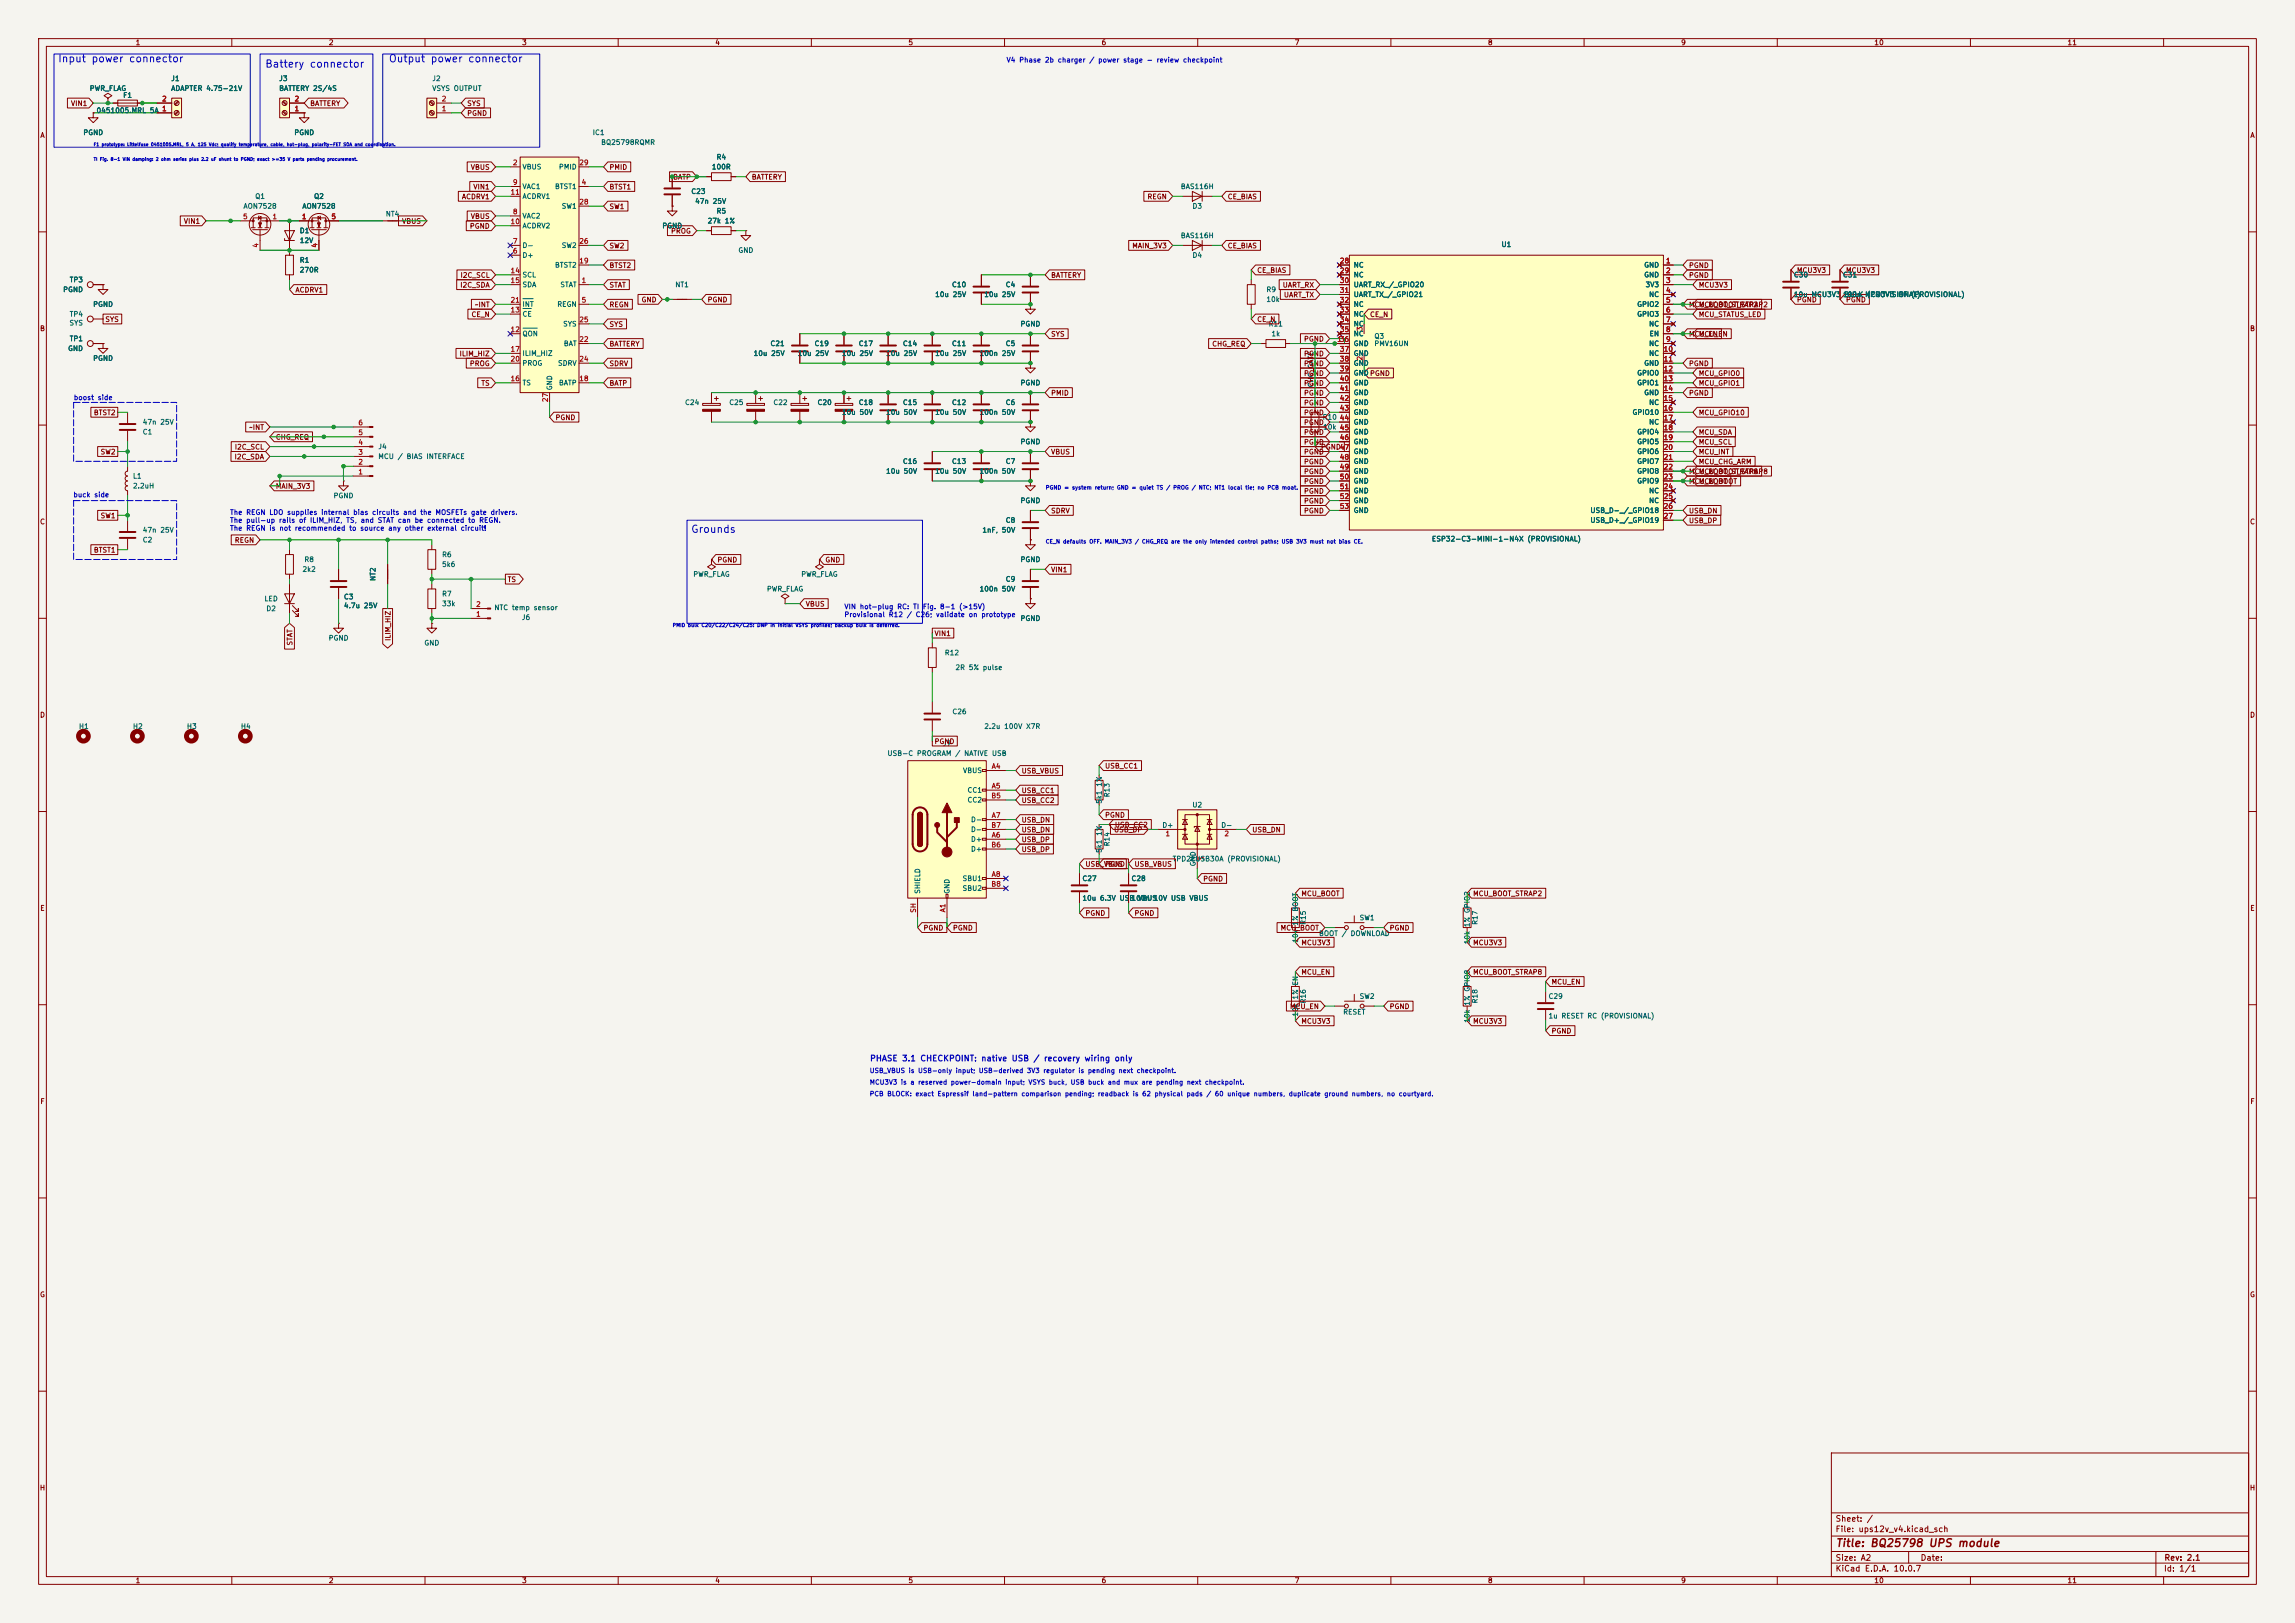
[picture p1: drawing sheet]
<svg xmlns="http://www.w3.org/2000/svg" width="594mm" height="420mm" viewBox="0 0 594 420" stroke-linecap="round" stroke-linejoin="round" font-family="sans-serif">
<defs><g id="words">
<text font-size="2" fill="#840000" x="475" y="400.8">Title: BQ25798 UPS module</text>
<g font-size="1.9" fill="#0000c2">
<text x="14.9" y="16.6">Input power connector</text>
<text x="68.5" y="18">Battery connector</text>
<text x="100.5" y="16.6">Output power connector</text>
<text x="178.7" y="138.4">Grounds</text>
</g>
<text font-size="1.5" fill="#0000c2" x="225" y="275">PHASE 3.1 CHECKPOINT: native USB / recovery wiring only</text>
<g font-size="1.5" fill="#840000">
<text x="475" y="394.1">Sheet: /</text>
<text x="475" y="396.8">File: ups12v_v4.kicad_sch</text>
<text x="475" y="407">KiCad E.D.A. 10.0.7</text>
<text x="475" y="404.2">Size: A2</text>
<text x="497" y="404.2">Date:</text>
<text x="560" y="407">Id: 1/1</text>
<text x="560.1" y="404.2">Rev: 2.1</text>
</g>
<g font-size="1.3" fill="#840000">
<text x="35" y="12">1</text>
<text x="85" y="12">2</text>
<text x="135" y="12">3</text>
<text x="185" y="12">4</text>
<text x="235" y="12">5</text>
<text x="285" y="12">6</text>
<text x="335" y="12">7</text>
<text x="385" y="12">8</text>
<text x="435" y="12">9</text>
<text x="485" y="12">10</text>
<text x="535" y="12">11</text>
<text x="18.2" y="27.7">VIN1</text>
<text x="80.1" y="27.7">BATTERY</text>
<text x="120.8" y="27.7">SYS</text>
<text x="10.3" y="36">A</text>
<text x="120.8" y="30.3">PGND</text>
<text x="582.3" y="36">A</text>
<text x="121.7" y="44.2">VBUS</text>
<text x="157.6" y="44.2">PMID</text>
<text x="174.1" y="46.8">BATP</text>
<text x="194.4" y="46.8">BATTERY</text>
<text x="119.4" y="51.9">ACDRV1</text>
<text x="122.4" y="49.3">VIN1</text>
<text x="157.6" y="49.3">BTST1</text>
<text x="296.9" y="51.9">REGN</text>
<text x="317.6" y="51.9">CE_BIAS</text>
<text x="47.5" y="58.2">VIN1</text>
<text x="103.9" y="58.2">VBUS</text>
<text x="121.5" y="59.5">PGND</text>
<text x="121.7" y="56.9">VBUS</text>
<text x="157.6" y="54.4">SW1</text>
<text x="157.6" y="64.6">SW2</text>
<text x="173.5" y="60.7">PROG</text>
<text x="292.9" y="64.6">MAIN_3V3</text>
<text x="317.6" y="64.6">CE_BIAS</text>
<text x="157.6" y="69.6">BTST2</text>
<text x="325.3" y="70.9">CE_BIAS</text>
<text x="437" y="69.6">PGND</text>
<text x="465" y="70.9">MCU3V3</text>
<text x="477.7" y="70.9">MCU3V3</text>
<text x="76.3" y="76">ACDRV1</text>
<text x="119" y="74.7">I2C_SDA</text>
<text x="119.1" y="72.2">I2C_SCL</text>
<text x="157.6" y="74.7">STAT</text>
<text x="271.9" y="72.2">BATTERY</text>
<text x="331.9" y="74.7">UART_RX</text>
<text x="332.2" y="77.3">UART_TX</text>
<text x="437" y="72.2">PGND</text>
<text x="439.6" y="74.7">MCU3V3</text>
<text x="27.1" y="83.6">SYS</text>
<text x="121.9" y="82.3">CE_N</text>
<text x="122.8" y="79.8">~INT</text>
<text x="157.6" y="79.8">REGN</text>
<text x="165.9" y="78.5">GND</text>
<text x="183" y="78.5">PGND</text>
<text x="325.3" y="83.6">CE_N</text>
<text x="354.5" y="82.3">CE_N</text>
<text x="439.6" y="79.8">MCU_BOOT_STRAP2</text>
<text x="439.6" y="82.3">MCU_STATUS_LED</text>
<text x="465" y="78.5">PGND</text>
<text x="477.7" y="78.5">PGND</text>
<text x="10.2" y="86">B</text>
<text x="157.6" y="90">BATTERY</text>
<text x="157.6" y="84.9">SYS</text>
<text x="271.9" y="87.4">SYS</text>
<text x="313.6" y="90">CHG_REQ</text>
<text x="337.4" y="88.7">PGND</text>
<text x="439.6" y="87.4">MCU_EN</text>
<text x="582.2" y="86">B</text>
<text x="118.8" y="92.5">ILIM_HIZ</text>
<text x="121.5" y="95">PROG</text>
<text x="157.6" y="95">SDRV</text>
<text x="337.4" y="95">PGND</text>
<text x="337.4" y="92.5">PGND</text>
<text x="437" y="95">PGND</text>
<text x="124.4" y="100.1">TS</text>
<text x="157.6" y="100.1">BATP</text>
<text x="337.4" y="100.1">PGND</text>
<text x="337.4" y="97.6">PGND</text>
<text x="439.6" y="97.6">MCU_GPIO0</text>
<text x="439.6" y="100.1">MCU_GPIO1</text>
<text x="24.2" y="107.7">BTST2</text>
<text x="271.9" y="102.7">PMID</text>
<text x="337.4" y="105.2">PGND</text>
<text x="337.4" y="107.7">PGND</text>
<text x="337.4" y="102.7">PGND</text>
<text x="437" y="102.7">PGND</text>
<text x="439.6" y="107.7">MCU_GPIO10</text>
<text x="64.4" y="111.5">~INT</text>
<text x="143.6" y="109">PGND</text>
<text x="337.4" y="110.3">PGND</text>
<text x="337.4" y="112.8">PGND</text>
<text x="439.6" y="112.8">MCU_SDA</text>
<text x="25.9" y="117.9">SW2</text>
<text x="60.6" y="119.2">I2C_SDA</text>
<text x="60.6" y="116.6">I2C_SCL</text>
<text x="71.3" y="114.1">CHG_REQ</text>
<text x="271.9" y="117.9">VBUS</text>
<text x="337.4" y="115.4">PGND</text>
<text x="337.4" y="117.9">PGND</text>
<text x="341.8" y="116.6">PGND47</text>
<text x="439.6" y="115.4">MCU_SCL</text>
<text x="439.6" y="117.9">MCU_INT</text>
<text x="337.4" y="120.4">PGND</text>
<text x="337.4" y="123">PGND</text>
<text x="337.4" y="125.5">PGND</text>
<text x="439.6" y="120.4">MCU_CHG_ARM</text>
<text x="439.6" y="123">MCU_BOOT_STRAP8</text>
<text x="439.6" y="125.5">MCU_BOOT</text>
<text x="71.3" y="126.8">MAIN_3V3</text>
<text x="337.4" y="128.1">PGND</text>
<text x="337.4" y="130.6">PGND</text>
<text x="10.2" y="136">C</text>
<text x="25.9" y="134.4">SW1</text>
<text x="271.9" y="133.1">SDRV</text>
<text x="337.4" y="133.1">PGND</text>
<text x="437" y="135.7">USB_DP</text>
<text x="437" y="133.1">USB_DN</text>
<text x="582.2" y="136">C</text>
<text x="24.2" y="143.3">BTST1</text>
<text x="60.6" y="140.8">REGN</text>
<text x="185.6" y="145.8">PGND</text>
<text x="213.5" y="145.8">GND</text>
<text x="271.9" y="148.4">VIN1</text>
<text x="131.3" y="150.9">TS</text>
<text x="208.4" y="157.3">VBUS</text>
<text x="76" y="167.2" transform="rotate(-90 76 167.2)">STAT</text>
<text x="101.4" y="166" transform="rotate(-90 101.4 166)">ILIM_HIZ</text>
<text x="241.7" y="164.9">VIN1</text>
<text x="10.2" y="186">D</text>
<text x="582.2" y="186">D</text>
<text x="241.7" y="192.8">PGND</text>
<text x="264.3" y="200.4">USB_VBUS</text>
<text x="285.9" y="199.2">USB_CC1</text>
<text x="264.3" y="205.5">USB_CC1</text>
<text x="264.3" y="208.1">USB_CC2</text>
<text x="264.3" y="213.1">USB_DN</text>
<text x="264.3" y="215.7">USB_DN</text>
<text x="285.9" y="211.9">PGND</text>
<text x="288.2" y="215.7">USB_DP</text>
<text x="288.4" y="214.4">USB_CC2</text>
<text x="324" y="215.7">USB_DN</text>
<text x="264.3" y="218.2">USB_DP</text>
<text x="264.3" y="220.8">USB_DP</text>
<text x="280.8" y="224.6">USB_VBUS</text>
<text x="285.9" y="224.6">PGND</text>
<text x="293.5" y="224.6">USB_VBUS</text>
<text x="311.3" y="228.4">PGND</text>
<text x="336.7" y="232.2">MCU_BOOT</text>
<text x="381.1" y="232.2">MCU_BOOT_STRAP2</text>
<text x="10.3" y="236">E</text>
<text x="280.8" y="237.3">PGND</text>
<text x="293.5" y="237.3">PGND</text>
<text x="582.3" y="236">E</text>
<text x="238.9" y="241.1">PGND</text>
<text x="246.5" y="241.1">PGND</text>
<text x="331.3" y="241.1">MCU_BOOT</text>
<text x="336.7" y="244.9">MCU3V3</text>
<text x="359.5" y="241.1">PGND</text>
<text x="381.1" y="244.9">MCU3V3</text>
<text x="336.7" y="252.5">MCU_EN</text>
<text x="381.1" y="252.5">MCU_BOOT_STRAP8</text>
<text x="401.5" y="255.1">MCU_EN</text>
<text x="333.7" y="261.4">MCU_EN</text>
<text x="359.5" y="261.4">PGND</text>
<text x="336.7" y="265.2">MCU3V3</text>
<text x="381.1" y="265.2">MCU3V3</text>
<text x="401.5" y="267.8">PGND</text>
<text x="10.3" y="286">F</text>
<text x="582.3" y="286">F</text>
<text x="10.2" y="336">G</text>
<text x="582.2" y="336">G</text>
<text x="10.2" y="386">H</text>
<text x="582.2" y="386">H</text>
<text x="35" y="410">1</text>
<text x="85" y="410">2</text>
<text x="135" y="410">3</text>
<text x="185" y="410">4</text>
<text x="235" y="410">5</text>
<text x="285" y="410">6</text>
<text x="335" y="410">7</text>
<text x="385" y="410">8</text>
<text x="435" y="410">9</text>
<text x="485" y="410">10</text>
<text x="535" y="410">11</text>
</g>
<g font-size="1.3" fill="#0000c2">
<text x="260.4" y="16.5">V4 Phase 2b charger / power stage - review checkpoint</text>
<text x="19" y="103.8">boost side</text>
<text x="18.9" y="129">buck side</text>
<text x="59.4" y="133.5">The REGN LDO supplies internal bias circuits and the MOSFETs gate drivers.</text>
<text x="59.4" y="135.6">The pull-up rails of ILIM_HIZ, TS, and STAT can be connected to REGN.</text>
<text x="59.4" y="137.6">The REGN is not recommended to source any other external circuit!</text>
<text x="218.4" y="157.9">VIN hot-plug RC: TI Fig. 8-1 (&gt;15V)</text>
<text x="218.4" y="160">Provisional R12 / C26; validate on prototype</text>
</g>
<g font-size="1.3" fill="#006464">
<text x="23.1" y="23.8">PWR_FLAG</text>
<text x="44.2" y="21.3">J1</text>
<text x="44.2" y="23.8">ADAPTER 4.75-21V</text>
<text x="72.1" y="21.3">J3</text>
<text x="72.1" y="23.8">BATTERY 2S/4S</text>
<text x="111.7" y="21.3">J2</text>
<text x="111.7" y="23.8">VSYS OUTPUT</text>
<text x="24.8" y="29.5">0451005.MRL 5A</text>
<text x="31.7" y="25.6">F1</text>
<text x="21.4" y="35.3">PGND</text>
<text x="76" y="35.3">PGND</text>
<text x="153.3" y="35.3">IC1</text>
<text x="155.4" y="37.8">BQ25798RQMR</text>
<text x="185.3" y="41.6">R4</text>
<text x="135.1" y="44.1">VBUS</text>
<text x="144.5" y="44.1">PMID</text>
<text x="184.1" y="44.1">100R</text>
<text x="65.9" y="51.8">Q1</text>
<text x="81.2" y="51.8">Q2</text>
<text x="135.1" y="49.2">VAC1</text>
<text x="135.1" y="51.8">ACDRV1</text>
<text x="143.5" y="49.2">BTST1</text>
<text x="178.8" y="50.5">C23</text>
<text x="179.8" y="53">47n 25V</text>
<text x="305.5" y="49.2">BAS116H</text>
<text x="62.9" y="54.3">AON7528</text>
<text x="78.1" y="54.3">AON7528</text>
<text x="99.7" y="56.3">NT4</text>
<text x="135.1" y="56.8">VAC2</text>
<text x="135.1" y="59.4">ACDRV2</text>
<text x="145.3" y="54.3">SW1</text>
<text x="171.3" y="59.4">PGND</text>
<text x="183" y="58.1">27k 1%</text>
<text x="185.3" y="55.6">R5</text>
<text x="308.5" y="54.3">D3</text>
<text x="77.5" y="60.7">D1</text>
<text x="77.5" y="63.2">12V</text>
<text x="135.1" y="64.5">D-</text>
<text x="145.3" y="64.5">SW2</text>
<text x="191" y="65.7">GND</text>
<text x="305.5" y="61.9">BAS116H</text>
<text x="388.5" y="64.2">U1</text>
<text x="77.5" y="68.3">R1</text>
<text x="77.5" y="70.8">270R</text>
<text x="135.1" y="67">D+</text>
<text x="143.5" y="69.5">BTST2</text>
<text x="308.5" y="67">D4</text>
<text x="350.2" y="69.5">NC</text>
<text x="425.4" y="69.5">GND</text>
<text x="16.2" y="75.9">PGND</text>
<text x="17.9" y="73.4">TP3</text>
<text x="135.1" y="72.1">SCL</text>
<text x="135.1" y="74.6">SDA</text>
<text x="144.9" y="74.6">STAT</text>
<text x="174.6" y="74.6">NT1</text>
<text x="241.9" y="77.2">10u 25V</text>
<text x="246.3" y="74.6">C10</text>
<text x="254.6" y="77.2">10u 25V</text>
<text x="260.2" y="74.6">C4</text>
<text x="327.6" y="75.9">R9</text>
<text x="350.2" y="72.1">NC</text>
<text x="350.2" y="74.6">UART_RX_/_GPIO20</text>
<text x="350.2" y="77.2">UART_TX_/_GPIO21</text>
<text x="425.4" y="72.1">GND</text>
<text x="425.8" y="74.6">3V3</text>
<text x="426.7" y="77.2">NC</text>
<text x="464.2" y="72.1">C30</text>
<text x="464.2" y="77.2">10u MCU3V3</text>
<text x="476.9" y="72.1">C31</text>
<text x="476.9" y="77.2">100n</text>
<text x="477.2" y="77.2">BULK MCU3V3 HF (PROVISIONAL)</text>
<text x="483.1" y="77.2">(PROVISIONAL)</text>
<text x="17.9" y="82.2">TP4</text>
<text x="24" y="79.7">PGND</text>
<text x="135.1" y="82.2">CE</text>
<text x="135.1" y="79.7">INT</text>
<text x="144.1" y="79.7">REGN</text>
<text x="327.6" y="78.4">10k</text>
<text x="350.2" y="79.7">NC</text>
<text x="350.2" y="82.2">NC</text>
<text x="423.6" y="79.7">GPIO2</text>
<text x="423.6" y="82.2">GPIO3</text>
<text x="17.8" y="84.5">SYS</text>
<text x="17.9" y="88.6">TP1</text>
<text x="135.1" y="87.3">QON</text>
<text x="145.6" y="84.8">SYS</text>
<text x="145.8" y="89.9">BAT</text>
<text x="199.3" y="89.9">C21</text>
<text x="210.7" y="89.9">C19</text>
<text x="222.1" y="89.9">C17</text>
<text x="233.6" y="89.9">C14</text>
<text x="246.3" y="89.9">C11</text>
<text x="260.2" y="89.9">C5</text>
<text x="264" y="84.8">PGND</text>
<text x="328.2" y="84.8">R11</text>
<text x="329" y="87.3">1k</text>
<text x="350.2" y="84.8">NC</text>
<text x="350.2" y="87.3">NC</text>
<text x="350.2" y="89.9">GND</text>
<text x="355.6" y="88">Q3</text>
<text x="355.6" y="89.9">PMV16UN</text>
<text x="426.7" y="84.8">NC</text>
<text x="426.7" y="89.9">NC</text>
<text x="426.8" y="87.3">EN</text>
<text x="17.5" y="91.1">GND</text>
<text x="24" y="93.7">PGND</text>
<text x="135.1" y="92.4">ILIM_HIZ</text>
<text x="135.1" y="94.9">PROG</text>
<text x="144.3" y="94.9">SDRV</text>
<text x="194.9" y="92.4">10u 25V</text>
<text x="206.3" y="92.4">10u 25V</text>
<text x="217.8" y="92.4">10u 25V</text>
<text x="229.2" y="92.4">10u 25V</text>
<text x="241.9" y="92.4">10u 25V</text>
<text x="253.4" y="92.4">100n 25V</text>
<text x="350.2" y="92.4">GND</text>
<text x="350.2" y="94.9">GND</text>
<text x="425.4" y="94.9">GND</text>
<text x="426.7" y="92.4">NC</text>
<text x="135.1" y="100">TS</text>
<text x="143.2" y="101.1" transform="rotate(-90 143.2 101.1)">GND</text>
<text x="144.5" y="100">BATP</text>
<text x="264" y="100">PGND</text>
<text x="350.2" y="97.5">GNDPGND</text>
<text x="350.2" y="100">GND</text>
<text x="350.2" y="97.5">GND</text>
<text x="423.6" y="97.5">GPIO0</text>
<text x="423.6" y="100">GPIO1</text>
<text x="177.2" y="105.1">C24</text>
<text x="188.6" y="105.1">C25</text>
<text x="200" y="105.1">C22</text>
<text x="211.5" y="105.1">C20</text>
<text x="217.8" y="107.6">10u 50V</text>
<text x="222.1" y="105.1">C18</text>
<text x="229.2" y="107.6">10u 50V</text>
<text x="233.6" y="105.1">C15</text>
<text x="241.9" y="107.6">10u 50V</text>
<text x="246.3" y="105.1">C12</text>
<text x="253.4" y="107.6">100n 50V</text>
<text x="260.2" y="105.1">C6</text>
<text x="350.2" y="102.6">GND</text>
<text x="350.2" y="105.1">GND</text>
<text x="350.2" y="107.6">GND</text>
<text x="422.4" y="107.6">GPIO10</text>
<text x="425.4" y="102.6">GND</text>
<text x="426.7" y="105.1">NC</text>
<text x="36.8" y="112.7">C1</text>
<text x="36.8" y="110.2">47n 25V</text>
<text x="342.2" y="108.9">R10</text>
<text x="342.3" y="111.5">10k 45</text>
<text x="350.2" y="110.2">GND</text>
<text x="350.2" y="112.7">GND</text>
<text x="423.6" y="112.7">GPIO4</text>
<text x="426.7" y="110.2">NC</text>
<text x="97.8" y="116.5">J4</text>
<text x="97.8" y="119.1">MCU / BIAS INTERFACE</text>
<text x="264" y="115.3">PGND</text>
<text x="350.2" y="115.3">GND</text>
<text x="350.2" y="117.8">GND</text>
<text x="423.6" y="115.3">GPIO5</text>
<text x="423.6" y="117.8">GPIO6</text>
<text x="34.3" y="124.2">L1</text>
<text x="229.2" y="122.9">10u 50V</text>
<text x="233.6" y="120.3">C16</text>
<text x="241.9" y="122.9">10u 50V</text>
<text x="246.3" y="120.3">C13</text>
<text x="253.4" y="122.9">100n 50V</text>
<text x="260.2" y="120.3">C7</text>
<text x="350.2" y="120.3">GND</text>
<text x="350.2" y="122.9">GND</text>
<text x="350.2" y="125.4">GND</text>
<text x="423.6" y="120.3">GPIO7</text>
<text x="423.6" y="122.9">GPIO8</text>
<text x="423.6" y="125.4">GPIO9</text>
<text x="34.3" y="126.7">2.2uH</text>
<text x="86.2" y="129.2">PGND</text>
<text x="264" y="130.5">PGND</text>
<text x="350.2" y="128">GND</text>
<text x="350.2" y="130.5">GND</text>
<text x="426.7" y="128">NC</text>
<text x="426.7" y="130.5">NC</text>
<text x="260.2" y="135.6">C8</text>
<text x="350.2" y="133">GND</text>
<text x="411.5" y="133">USB_D-_/_GPIO18</text>
<text x="411.5" y="135.6">USB_D+_/_GPIO19</text>
<text x="36.8" y="140.7">C2</text>
<text x="36.8" y="138.1">47n 25V</text>
<text x="254.1" y="138.1">1nF, 50V</text>
<text x="370.5" y="140.4">ESP32-C3-MINI-1-N4X (PROVISIONAL)</text>
<text x="78.2" y="148.3">2k2</text>
<text x="78.6" y="145.7">R8</text>
<text x="114.3" y="144.5">R6</text>
<text x="114.3" y="147">5k6</text>
<text x="179.3" y="149.6">PWR_FLAG</text>
<text x="207.2" y="149.6">PWR_FLAG</text>
<text x="264" y="145.7">PGND</text>
<text x="68.3" y="155.9">LED</text>
<text x="88.9" y="155.4">C3</text>
<text x="97.5" y="150.5" transform="rotate(-90 97.5 150.5)">NT2</text>
<text x="114.3" y="154.6">R7</text>
<text x="198.4" y="153.4">PWR_FLAG</text>
<text x="253.4" y="153.4">100n 50V</text>
<text x="260.2" y="150.8">C9</text>
<text x="68.8" y="158.4">D2</text>
<text x="88.9" y="157.7">4.7u 25V</text>
<text x="114.3" y="157.2">33k</text>
<text x="127.8" y="158.2">NTC temp sensor</text>
<text x="134.9" y="160.7">J6</text>
<text x="264" y="161">PGND</text>
<text x="84.9" y="166.1">PGND</text>
<text x="109.7" y="167.3">GND</text>
<text x="244.4" y="169.9">R12</text>
<text x="247.2" y="173.7">2R 5% pulse</text>
<text x="246.4" y="185.1">C26</text>
<text x="20.3" y="188.9">H1</text>
<text x="34.3" y="188.9">H2</text>
<text x="48.2" y="188.9">H3</text>
<text x="62.2" y="188.9">H4</text>
<text x="254.6" y="188.9">2.2u 100V X7R</text>
<text x="229.6" y="195.9">USB-C PROGRAM / NATIVE USB</text>
<text x="243.9" y="193.4">J7</text>
<text x="249.1" y="200.4">VBUS</text>
<text x="250.3" y="205.4">CC1</text>
<text x="250.3" y="208">CC2</text>
<text x="285.4" y="208.1" transform="rotate(-90 285.4 208.1)">5k1 1%</text>
<text x="287.5" y="206.4" transform="rotate(-90 287.5 206.4)">R13</text>
<text x="308.5" y="209.2">U2</text>
<text x="251.2" y="213.1">D-</text>
<text x="251.2" y="215.6">D-</text>
<text x="300.7" y="214.5">D+</text>
<text x="316" y="214.5">D-</text>
<text x="251.2" y="218.1">D+</text>
<text x="251.2" y="220.7">D+</text>
<text x="285.4" y="220.8" transform="rotate(-90 285.4 220.8)">5k1 1%</text>
<text x="287.5" y="219.1" transform="rotate(-90 287.5 219.1)">R14</text>
<text x="303.4" y="223.2">TPD2EUSB30A (PROVISIONAL)</text>
<text x="309.7" y="224.3" transform="rotate(-90 309.7 224.3)">GND</text>
<text x="238.5" y="231.4" transform="rotate(-90 238.5 231.4)">SHIELD</text>
<text x="246.1" y="231.4" transform="rotate(-90 246.1 231.4)">GND</text>
<text x="249" y="228.3">SBU1</text>
<text x="249" y="230.8">SBU2</text>
<text x="280" y="228.3">C27</text>
<text x="280" y="233.4">10u 6.3V USB VBUS</text>
<text x="292.7" y="228.3">C28</text>
<text x="292.7" y="233.4">100n 10V USB VBUS</text>
<text x="336.2" y="239.7" transform="rotate(-90 336.2 239.7)">1% BOOT</text>
<text x="338.3" y="239.5" transform="rotate(-90 338.3 239.5)">R15</text>
<text x="351.8" y="238.5">SW1</text>
<text x="382.7" y="239.5" transform="rotate(-90 382.7 239.5)">R17</text>
<text x="336.2" y="244.1" transform="rotate(-90 336.2 244.1)">10k</text>
<text x="341.3" y="242.5">BOOT / DOWNLOAD</text>
<text x="380.7" y="244.5" transform="rotate(-90 380.7 244.5)">10k 1% GPIO2</text>
<text x="336.2" y="255.2" transform="rotate(-90 336.2 255.2)">EN</text>
<text x="336.2" y="263.2" transform="rotate(-90 336.2 263.2)">10k</text>
<text x="336.2" y="258.8" transform="rotate(-90 336.2 258.8)">1%</text>
<text x="338.3" y="259.8" transform="rotate(-90 338.3 259.8)">R16</text>
<text x="347.5" y="262.8">RESET</text>
<text x="351.8" y="258.8">SW2</text>
<text x="382.7" y="259.8" transform="rotate(-90 382.7 259.8)">R18</text>
<text x="400.7" y="258.8">C29</text>
<text x="400.7" y="263.9">1u RESET RC (PROVISIONAL)</text>
<text x="380.7" y="264.8" transform="rotate(-90 380.7 264.8)">10k 1% GPIO8</text>
</g>
<g font-size="1.3" fill="#a90000">
<text x="41.8" y="29.1">1</text>
<text x="41.8" y="26.5">2</text>
<text x="76.1" y="29.1">1</text>
<text x="76.1" y="26.5">2</text>
<text x="114.2" y="29.1">1</text>
<text x="114.2" y="26.5">2</text>
<text x="132.6" y="43">2</text>
<text x="149.8" y="43">29</text>
<text x="132" y="50.7">11</text>
<text x="132.6" y="48.1">9</text>
<text x="149.8" y="53.2">28</text>
<text x="150.4" y="48.1">4</text>
<text x="62.8" y="57">5</text>
<text x="70.4" y="57">1</text>
<text x="78" y="57">1</text>
<text x="85.6" y="57">5</text>
<text x="132" y="58.3">10</text>
<text x="132.6" y="55.7">8</text>
<text x="67.2" y="64.2" transform="rotate(-90 67.2 64.2)">4</text>
<text x="82.4" y="64.2" transform="rotate(-90 82.4 64.2)">4</text>
<text x="132.6" y="65.9">6</text>
<text x="132.6" y="63.4">7</text>
<text x="149.8" y="63.4">26</text>
<text x="132" y="71">14</text>
<text x="149.8" y="68.4">19</text>
<text x="346.6" y="68.4">28</text>
<text x="346.6" y="71">29</text>
<text x="431.1" y="68.4">1</text>
<text x="431.1" y="71">2</text>
<text x="132" y="73.5">15</text>
<text x="150.4" y="73.5">1</text>
<text x="346.6" y="73.5">30</text>
<text x="346.6" y="76.1">31</text>
<text x="431.1" y="73.5">3</text>
<text x="431.1" y="76.1">4</text>
<text x="132" y="81.1">13</text>
<text x="132" y="78.6">21</text>
<text x="149.8" y="83.7">25</text>
<text x="150.4" y="78.6">5</text>
<text x="346.6" y="78.6">32</text>
<text x="346.6" y="81.1">33</text>
<text x="346.6" y="83.7">34</text>
<text x="431.1" y="78.6">5</text>
<text x="431.1" y="81.1">6</text>
<text x="431.1" y="83.7">7</text>
<text x="132" y="86.2">12</text>
<text x="149.8" y="88.8">22</text>
<text x="346" y="88.8">1</text>
<text x="346.6" y="86.2">35</text>
<text x="346.6" y="88.8">36</text>
<text x="352.9" y="85.8" transform="rotate(-90 352.9 85.8)">3</text>
<text x="431.1" y="86.2">8</text>
<text x="431.1" y="88.8">9</text>
<text x="132" y="91.3">17</text>
<text x="132" y="93.8">20</text>
<text x="149.8" y="93.8">24</text>
<text x="346.6" y="91.3">37</text>
<text x="346.6" y="93.8">38</text>
<text x="352.9" y="93.4" transform="rotate(-90 352.9 93.4)">2</text>
<text x="430.5" y="91.3">10</text>
<text x="430.5" y="93.8">11</text>
<text x="132" y="98.9">16</text>
<text x="149.8" y="98.9">18</text>
<text x="346.6" y="96.4">39</text>
<text x="346.6" y="98.9">40</text>
<text x="346.6" y="101.5">41</text>
<text x="430.5" y="96.4">12</text>
<text x="430.5" y="98.9">13</text>
<text x="430.5" y="101.5">14</text>
<text x="142.1" y="104.2" transform="rotate(-90 142.1 104.2)">27</text>
<text x="346.6" y="104">42</text>
<text x="346.6" y="106.5">43</text>
<text x="430.5" y="104">15</text>
<text x="430.5" y="106.5">16</text>
<text x="92.6" y="112.9">5</text>
<text x="92.6" y="110.4">6</text>
<text x="346.6" y="109.1">44</text>
<text x="346.6" y="111.6">45</text>
<text x="430.5" y="109.1">17</text>
<text x="430.5" y="111.6">18</text>
<text x="92.6" y="118">3</text>
<text x="92.6" y="115.4">4</text>
<text x="346.6" y="114.2">46</text>
<text x="346.6" y="119.2">48</text>
<text x="346.6" y="116.7">47</text>
<text x="430.5" y="114.2">19</text>
<text x="430.5" y="116.7">20</text>
<text x="430.5" y="119.2">21</text>
<text x="92.6" y="123.1">1</text>
<text x="92.6" y="120.5">2</text>
<text x="346.6" y="121.8">49</text>
<text x="346.6" y="124.3">50</text>
<text x="430.5" y="121.8">22</text>
<text x="430.5" y="124.3">23</text>
<text x="346.6" y="126.9">51</text>
<text x="346.6" y="129.4">52</text>
<text x="346.6" y="131.9">53</text>
<text x="430.5" y="126.9">24</text>
<text x="430.5" y="129.4">25</text>
<text x="430.5" y="131.9">26</text>
<text x="430.5" y="134.5">27</text>
<text x="123.1" y="159.9">1</text>
<text x="123.1" y="157.3">2</text>
<text x="256.5" y="199.3">A4</text>
<text x="256.4" y="206.9">B5</text>
<text x="256.5" y="204.3">A5</text>
<text x="256.4" y="214.5">B7</text>
<text x="256.5" y="212">A7</text>
<text x="256.4" y="219.6">B6</text>
<text x="256.5" y="217">A6</text>
<text x="301.5" y="216.7">1</text>
<text x="316.8" y="216.7">2</text>
<text x="256.5" y="227.2">A8</text>
<text x="311.9" y="223" transform="rotate(-90 311.9 223)">3</text>
<text x="256.4" y="229.7">B8</text>
<text x="237.4" y="236.3" transform="rotate(-90 237.4 236.3)">SH</text>
<text x="245" y="236.2" transform="rotate(-90 245 236.2)">A1</text>
</g>
<text font-size="1.3" fill="#0f0f0f" x="340.2" y="100.4" transform="rotate(-90 340.2 100.4)">CHG_GATE</text>
<g font-size="1.2" fill="#0000c2">
<text x="225" y="278">USB_VBUS is USB-only input; USB-derived 3V3 regulator is pending next checkpoint.</text>
<text x="225" y="281">MCU3V3 is a reserved power-domain input; VSYS buck, USB buck and mux are pending next checkpoint.</text>
<text x="225" y="284">PCB BLOCK: exact Espressif land-pattern comparison pending; readback is 62 physical pads / 60 unique numbers, duplicate ground numbers, no courtyard.</text>
</g>
<g font-size="1" fill="#0000c2">
<text x="270.5" y="126.9">PGND = system return; GND = quiet TS / PROG / NTC; NT1 local tie; no PCB moat.</text>
<text x="270.5" y="140.9">CE_N defaults OFF. MAIN_3V3 / CHG_REQ are the only intended control paths; USB 3V3 must not bias CE.</text>
</g>
<text font-size=".9" fill="#0000c2" x="174" y="162.5">PMID bulk C20/C22/C24/C25: DNP in initial VSYS profiles; backup bulk is deferred.</text>
<g font-size=".8" fill="#0000c2">
<text x="24.2" y="41.8">TI Fig. 8-1 VIN damping: 2 ohm series plus 2.2 uF shunt to PGND; exact &gt;=35 V parts pending procurement.</text>
<text x="24.2" y="38">F1 prototype: Littelfuse 0451005.MRL, 5 A, 125 Vdc; qualify temperature, cable, hot-plug, polarity-FET SOA and coordination.</text>
</g>
</g></defs>
<path d="M0 0h594v420h-594z" fill="#f5f4ef" stroke="#f5f4ef" stroke-width=".26"/>
<g fill="none" stroke="#840000" stroke-width=".26">
<path d="M10 10h574v400h-574zM12 12h570v396h-570zM60 10v2M110 10v2M160 10v2M210 10v2M260 10v2M310 10v2M360 10v2M410 10v2M460 10v2M510 10v2"/>
<path d="M560 10v2M27.9 25.4l1.1-.6-1.1-.7-1 .7 1 .6v1.3M27.9 26.7h.1M29.2 26.7h7.6M30.5 25.9h5.1v1.5h-5.1zM73.7 59.7h2.5l-1.3 2.5zM74.9 57.2v8.8M174 45.7v2.8M174 50.5v2.8M182.9 45.7h1.2M184.1 44.7h5.1v2h-5.1zM189.2 45.7h1.3"/>
<path d="M193 59.7v1.3h1.3l-1.3 1.2-1.2-1.2h1.2M193 59.7h.1M10 60h2M73.7 61.7v.5h2.5M73.9 66h2v5.1h-2zM74.9 71.1v1.3M174 77.5h5.1M582 60h2M26.7 88.9v1.3h1.2l-1.2 1.2-1.3-1.2h1.3M26.7 88.9h.1M10 110h2M582 110h2"/>
<path d="M73.9 143.5h2v5.1h-2zM74.9 142.2v1.3M74.9 148.6v1.3M87.6 147.3v2.8M87.6 152.1v2.8M100.3 146.1v5M110.7 142.2h2.1v5.1h-2.1zM111.8 141v1.2M111.8 147.3v1.3M121.9 157.5h4.2M184.1 144.8v1.3l-1 .6 1 .6 1.1-.6-1.1-.6M184.1 144.8h.1"/>
<path d="M203.2 154.9l1-.6-1-.6-1 .6 1 .6v1.3M203.2 156.2h.1M212.1 144.8v1.3l-1 .6 1 .6 1-.6-1-.6M212.1 144.8h.1M266.7 154.9v1.3h-1.3l1.3 1.3 1.3-1.3h-1.3M266.7 154.9h.1M10 160h2M111.8 161.3v1.3h1.2l-1.2 1.2-1.3-1.2h1.3M111.8 161.3h.1M121.9 160h4.2M582 160h2M241.3 181.6v2.8"/>
<path d="M241.3 186.4v2.8M10 210h2M582 210h2M10 260h2M582 260h2M10 310h2M582 310h2M10 360h2M474 376h108v32h-108zM582 360h2M474 397.5h108M474 391.5h108"/>
<path d="M60 408v2M110 408v2M160 408v2M210 408v2M260 408v2M310 408v2M360 408v2M410 408v2M460 408v2M474 404.5h108M474 401.5h108M494 401.5v3"/>
<path d="M510 408v2M558 401.5v6.5M560 408v2"/>
</g>
<path d="M172 48.8h4M172 50.3h4M85.6 150.4h4.1M85.6 151.9h4.1M239.3 184.7h4M239.3 186.2h4" fill="none" stroke="#840000" stroke-width=".51"/>
<g fill="#840000" stroke="#840000" stroke-width=".26">
<path d="M126.1 159.9h.9v.2h-.9z"/>
<path d="M126.1 157.4h.9v.2h-.9z"/>
</g>
<path d="M72.4 25.4h2.5v5.1h-2.5z" fill="#ffffc2"/>
<g fill="none" stroke="#840000" stroke-width=".26">
<path d="M72.4 25.4h2.5v5.1h-2.5zM73.2 28.9l.8 .8M73.2 26.3l.8 .9M73.3 28.7l.9 .8M73.3 26.2l.9 .8M74.9 29.2h3.8M74.9 26.7h3.8M78.7 29.2v1.3h1.3l-1.3 1.3-1.2-1.3h1.2M78.7 29.2h.1M62.2 57.2h3.3M65 58.9h1M65.4 59.4h3.8"/>
<path d="M65.5 58.9v-2.5h3.6v2.5M66.8 58.9h1M66.9 56.4l.7-.4v.8zM67.1 55.9l-.3 1M67.3 59.4v5.4M68.6 58.9h1M72.4 57.2h-5.1v1.7M306.1 50.8h7.6M308.6 49.5l2.5 1.3-2.5 1.3zM311.1 49.5v2.6M254 71.1v2.8M254 75.9v2.8"/>
<path d="M266.7 78.7v1.3h-1.3l1.3 1.3 1.3-1.3h-1.3M266.7 78.7h.1M266.7 71.1v2.8M266.7 75.9v2.8M207 86.4v2.8M207 91.2v2.8M91.4 118.1h4.3M91.4 115.6h4.3M91.4 113h4.3M91.4 110.5h4.3M181.9 104.4h4.5v.5h-4.5zM184.1 101.6v2.8"/>
<path d="M184.1 106.4v2.8M184.9 103.1h1M185.4 102.6v1M193.3 104.4h4.6v.5h-4.6zM195.6 101.6v2.8M195.6 106.4v2.8M196.3 103.1h1.1M196.8 102.6v1M204.7 104.4h4.6v.5h-4.6zM207 101.6v2.8M207 106.4v2.8M207.8 103.1h1"/>
<path d="M208.3 102.6v1M216.2 104.4h4.5v.5h-4.5zM218.4 101.6v2.8M218.4 106.4v2.8M219.2 103.1h1M219.7 102.6v1M266.7 109.2v1.3h-1.3l1.3 1.3 1.3-1.3h-1.3M266.7 109.2h.1M33 120.7v1.2l-.4 .2-.2 .5 .2 .4 .4 .2-.4 .2-.2 .4 .2 .5 .4 .2-.4 .1-.2 .5 .2 .4 .4 .2-.4 .2-.2 .5 .2 .4 .4 .2v1.3M88.9 124.5v1.2h1.3l-1.3 1.3-1.3-1.3h1.3M88.9 124.5h.1M91.4 123.2h4.3"/>
<path d="M91.4 120.7h4.3M110.7 152.4h2.1v5.1h-2.1zM111.8 151.1v1.3M111.8 157.5v1.3M240.3 167.6h2v5.1h-2zM241.3 166.4v1.2M241.3 172.7v1.3"/>
<circle cx="73.7" cy="29.2" r=".63"/>
<circle cx="73.7" cy="26.7" r=".63"/>
<circle cx="67.3" cy="58" r="2.79"/>
</g>
<g fill="#840000" stroke="#840000" stroke-width=".26">
<path d="M66.9 57.7h.8l-.4 1z"/>
<path d="M95.7 123.1h.8v.2h-.8z"/>
<path d="M95.7 120.5h.8v.3h-.8z"/>
<path d="M95.7 118h.8v.2h-.8z"/>
<path d="M95.7 115.4h.8v.3h-.8z"/>
<path d="M95.7 112.9h.8v.3h-.8z"/>
<path d="M95.7 110.4h.8v.2h-.8z"/>
<path d="M216.2 105.9h4.5v.5h-4.5z"/>
<path d="M181.9 105.9h4.5v.5h-4.5z"/>
<path d="M193.3 105.9h4.6v.5h-4.6z"/>
<path d="M204.7 105.9h4.6v.5h-4.6z"/>
<circle cx="65.5" cy="57.1" r=".25"/>
<circle cx="69.1" cy="57.1" r=".25"/>
</g>
<g fill="none" stroke="#840000" stroke-width="1.3">
<circle cx="21.6" cy="190.5" r="1.27"/>
<circle cx="35.6" cy="190.5" r="1.27"/>
<circle cx="49.5" cy="190.5" r="1.27"/>
<circle cx="63.5" cy="190.5" r="1.27"/>
</g>
<path d="M252 74.2h4M252 75.7h4M264.7 74.2h4M264.7 75.7h4M205 89.4h4M205 90.9h4" fill="none" stroke="#840000" stroke-width=".51"/>
<path d="M134.6 40.6h15.3v61h-15.3z" fill="#ffffc2"/>
<g fill="none" stroke="#840000" stroke-width=".26">
<path d="M24.1 29.2v1.3h-1.2l1.2 1.3 1.3-1.3h-1.3M24.1 29.2h.1M77.5 57.2h5v1.7M80.3 58.9h1M80.6 59.4h3.9M80.8 58.9v-2.5h3.5v2.5M82 58.9h1.1M82.3 56l.6 .4-.6 .4zM82.5 59.4v5.4M82.8 55.9l.3 1M83.8 58.9h1M84.3 57.2h3.3"/>
<path d="M99.1 57.2h5M132.1 43.2h2.5M132.1 48.3h2.5M132.1 55.9h2.5M132.1 58.4h2.5M132.1 50.8h2.5M134.6 40.6h15.3v61h-15.3zM149.9 43.2h2.5M149.9 48.3h2.5M149.9 53.3h2.5M24.1 73.7h2.6M26.7 73.7v1.2h-1.3l1.3 1.3 1.2-1.3h-1.2"/>
<path d="M26.7 73.7h.1M132.1 73.7h2.5M132.1 78.7h2.5M132.1 66h2.5M132.1 63.5h2.5M132.1 71.1h2.5M149.9 73.7h2.5M149.9 78.7h2.5M149.9 63.5h2.5M149.9 68.6h2.5M306.1 63.5h7.6M308.6 62.2l2.5 1.3-2.5 1.3z"/>
<path d="M311.1 62.2v2.6M322.8 73.7h2.1v5h-2.1zM323.8 72.4v1.3M323.8 78.7v1.3M24.1 88.9h2.6M24.1 82.6h2.6M132.1 86.4h2.5M132.1 81.3h2.5M132.1 99.1h2.5M132.1 91.4h2.5M132.1 94h2.5M149.9 99.1h2.5"/>
<path d="M149.9 94h2.5M149.9 88.9h2.5M149.9 83.8h2.5M218.4 86.4v2.8M218.4 91.2v2.8M326.4 88.9h1.3M327.7 87.9h5v2h-5zM332.7 88.9h1.3M33 106.7v2.8M33 111.5v2.8M142.2 101.6v2.5M33 134.6v2.8"/>
<path d="M33 139.4v2.8M73.7 153.7h2.5l-1.3 2.5zM73.7 156.2h2.5M74.9 151.1v7.7M75.7 158l1.5 1.5v-.7v.7h-.7M75.7 156.7l1.5 1.5v-.7v.7h-.7M87.6 161.3v1.3h1.3l-1.3 1.2-1.2-1.2h1.2M87.6 161.3h.1"/>
<circle cx="82.5" cy="58" r="2.79"/>
<circle cx="23.4" cy="73.7" r=".76"/>
<circle cx="23.4" cy="88.9" r=".76"/>
<circle cx="23.4" cy="82.5" r=".76"/>
</g>
<path d="M135.4 79.8h2.1M135.4 77.3h2.6M135.4 84.9h3.7" fill="none" stroke="#006464" stroke-width=".26"/>
<path d="M216.4 89.4h4.1M216.4 90.9h4.1M31 111.3h4.1M31 109.7h4.1M31 139.2h4.1M31 137.7h4.1" fill="none" stroke="#840000" stroke-width=".51"/>
<g fill="#840000" stroke="#840000" stroke-width=".26">
<path d="M82.2 57.7h.7l-.4 1z"/>
<circle cx="84.3" cy="57.1" r=".25"/>
<circle cx="80.8" cy="57.1" r=".25"/>
</g>
<path d="M44.4 25.4h2.6v5.1h-2.6z" fill="#ffffc2"/>
<g fill="none" stroke="#840000" stroke-width=".26">
<path d="M40.6 29.2h3.8M40.6 26.7h3.8M44.4 25.4h2.6v5.1h-2.6zM46.1 28.7l-.9 .8M46.1 26.2l-.9 .8M46.2 28.9l-.8 .8M46.2 26.3l-.8 .9"/>
<circle cx="45.7" cy="29.2" r=".63"/>
<circle cx="45.7" cy="26.7" r=".63"/>
</g>
<path d="M110.5 25.4h2.5v5.1h-2.5z" fill="#ffffc2"/>
<g fill="none" stroke="#840000" stroke-width=".26">
<path d="M110.5 25.4h2.5v5.1h-2.5zM111.3 28.9l.8 .8M111.3 26.3l.8 .9M111.4 28.7l.9 .8M111.4 26.2l.9 .8M113 29.2h3.8M113 26.7h3.8M174 53.3v1.3h1.3l-1.3 1.3-1.3-1.3h1.3M174 53.3h.1M182.9 59.7h1.2M184.1 58.7h5.1v2h-5.1zM189.2 59.7h1.3"/>
<path d="M229.9 86.4v2.8M229.9 91.2v2.8M241.3 86.4v2.8M241.3 91.2v2.8M254 86.4v2.8M254 91.2v2.8M266.7 94v1.3h-1.3l1.3 1.2 1.3-1.2h-1.3M266.7 94h.1M266.7 86.4v2.8M266.7 91.2v2.8M229.9 101.6v2.8M229.9 106.4v2.8"/>
<path d="M241.3 101.6v2.8M241.3 106.4v2.8M241.3 116.8v2.8M254 101.6v2.8M254 106.4v2.8M254 116.8v2.8M266.7 101.6v2.8M266.7 106.4v2.8M266.7 116.8v2.8M339.3 106.7h2.1v5.1h-2.1zM340.4 105.4v1.3M340.4 111.8v1.2"/>
<path d="M241.3 121.7v2.8M254 121.7v2.8M266.7 124.5v1.2h-1.3l1.3 1.3 1.3-1.3h-1.3M266.7 124.5h.1M266.7 139.7v1.3h-1.3l1.3 1.2 1.3-1.2h-1.3M266.7 139.7h.1M266.7 121.7v2.8M266.7 132.1v2.8M266.7 136.9v2.8M266.7 147.3v2.8M266.7 152.1v2.8M279.4 226.1v2.8"/>
<path d="M279.4 230.9v2.8"/>
<circle cx="111.8" cy="29.2" r=".63"/>
<circle cx="111.8" cy="26.7" r=".63"/>
</g>
<g fill="none" stroke="#840000" stroke-width=".51">
<path d="M227.8 89.4h4.1M227.8 90.9h4.1M239.3 89.4h4M239.3 90.9h4M252 89.4h4M252 90.9h4M264.7 89.4h4M264.7 90.9h4M227.8 104.6h4.1M227.8 106.2h4.1M239.3 104.6h4M239.3 106.2h4"/>
<path d="M239.3 119.9h4M252 104.6h4M252 106.2h4M252 119.9h4M264.7 104.6h4M264.7 106.2h4M264.7 119.9h4M239.3 121.4h4M252 121.4h4M264.7 121.4h4M264.7 135.1h4M264.7 136.7h4"/>
<path d="M264.7 150.4h4M264.7 151.9h4M277.4 229.1h4M277.4 230.6h4"/>
</g>
<path d="M234.9 196.9h20.4v35.5h-20.4z" fill="#ffffc2"/>
<g fill="none" stroke="#840000" stroke-width=".26">
<path d="M345.4 88.9h5.4M350.8 87v3.8M351.3 87.1h2.5v3.6h-2.5M351.3 88.9h1.8v5.1M351.3 86.6v1M351.3 88.4v1M351.3 90.2v1M353.1 83.8v3.3M353.4 88.5h.8M353.8 88.5l.4 .7h-.8zM234.9 196.9h20.4v35.5h-20.4zM254.3 199.1h1v.5h-1z"/>
<path d="M255.3 199.4h5M237.5 210.8l.2-.4 .4-.2 .5 .2 .2 .4M237.5 218.4l.2 .5 .4 .2 .5-.2 .2-.5M254.3 204.2h1v.5h-1zM254.3 206.8h1v.5h-1zM254.3 211.8h1v.5h-1zM254.3 214.4h1v.5h-1zM254.3 216.9h1v.5h-1zM254.3 219.5h1v.5h-1zM255.3 204.5h5M255.3 217.2h5M255.3 212.1h5"/>
<path d="M255.3 207h5M255.3 219.7h5M255.3 214.6h5M283.5 201.9h2v5.1h-2zM284.5 200.7v1.2M284.5 207v1.3M237.5 232.4v5.1M244.9 231.4h.5v1h-.5zM245.1 232.4v5.1M254.3 227.1h1v.5h-1zM254.3 229.6h1v.5h-1zM255.3 227.3h5"/>
<path d="M255.3 229.9h5"/>
<circle cx="352.2" cy="88.9" r="2.79"/>
</g>
<path d="M236.8 209.5a1.9 1.9 0 0 1 2-.4 1.9 1.9 0 0 1 1.2 1.7v7.6a1.91 1.91 0 0 1-1.9 1.9 1.91 1.91 0 0 1-1.9-1.9v-7.7zM242.6 214.1v1.3l2.5 2.5M245.1 210.3v10.2M247.6 212.9v1.2l-2.5 2.6" fill="none" stroke="#840000" stroke-width=".51"/>
<g fill="#840000" stroke="#840000" stroke-width=".26">
<path d="M237.5 210.8h1.3v7.6h-1.3z"/>
<path d="M237.7 210.4l.6-.2 .5 .6h-1.3z"/>
<path d="M237.5 218.4h1.3l-.2 .5-.5 .2-.4-.2z"/>
<path d="M245.1 207.8l1.3 2.5h-2.6z"/>
<path d="M247 211.6h1.3v1.3h-1.3z"/>
<path d="M351.5 88.9l1.1-.4v.8z"/>
<circle cx="242.6" cy="213.5" r=".63"/>
<circle cx="245.1" cy="220.5" r="1.27"/>
<circle cx="353.1" cy="87.1" r=".25"/>
<circle cx="353.1" cy="90.7" r=".25"/>
</g>
<path d="M304.8 209.6h10.2v10.1h-10.2z" fill="#ffffc2"/>
<g fill="none" stroke="#840000" stroke-width=".26">
<path d="M463.5 69.9v2.7M463.5 74.7v2.8M476.2 69.9v2.7M476.2 74.7v2.8M283.5 214.6h2v5.1h-2zM284.5 213.4v1.2M284.5 219.7v1.3M299.7 214.6h7M304.8 209.6h10.2v10.1h-10.2zM306.1 212.1h1.2M306.1 215.9h1.2M306.7 210.8h6.4v7.6h-6.4z"/>
<path d="M306.7 212.1l.6 1.3h-1.2zM306.7 215.9l.6 1.3h-1.2zM309.9 213.9l.6 1.2h-1.3zM309.9 210.8v14M310.6 213.9h-1.5v.2M312.4 212.1h1.3M312.4 215.9h1.3M313.1 212.1l.6 1.3h-1.3zM313.1 215.9l.6 1.3h-1.3zM313.1 214.6h6.9M292.1 226.1v2.8M292.1 230.9v2.8"/>
</g>
<g fill="#840000" stroke="#840000" stroke-width=".26">
<circle cx="306.7" cy="214.6" r=".28"/>
<circle cx="309.9" cy="210.8" r=".28"/>
<circle cx="309.9" cy="218.4" r=".28"/>
<circle cx="313.1" cy="214.6" r=".28"/>
</g>
<path d="M461.5 72.9h4.1M461.5 74.4h4.1M474.2 72.9h4.1M474.2 74.4h4.1M290.1 229.1h4M290.1 230.6h4" fill="none" stroke="#840000" stroke-width=".51"/>
<path d="M349.2 66h81.3v71.2h-81.3z" fill="#ffffc2"/>
<g fill="none" stroke="#840000" stroke-width=".26">
<path d="M17.5 25.4h5.5l1.1 1.3-1.1 1.2h-5.5zM24.1 29.2h.1M27.9 26.7h.1M29.2 26.7h1.3M35.6 26.7h1.2M40.6 26.7h3.8M40.6 29.2h3.8M74.9 26.7h3.8M74.9 29.2h3.8M78.7 29.2h.1M79.9 25.4h9.1l1.1 1.3-1.1 1.2h-9.1l-1.2-1.2zM120.5 27.9h6.5v2.6h-6.5l-1.1-1.3z"/>
<path d="M120.5 25.4h4.8v2.5h-4.8l-1.1-1.2zM46.7 55.9h5.5l1.1 1.3-1.1 1.2h-5.5zM74.9 57.2v2.5M77.5 57.2h2.5M85.1 57.2h2.5M103.1 55.9h6.3l1.1 1.3-1.1 1.2h-6.3zM118.6 49.5h8.6l1.1 1.3-1.1 1.3h-8.6zM120.7 57.1h6.5l1.1 1.3-1.1 1.3h-6.5zM120.9 41.9h6.3l1.1 1.3-1.1 1.3h-6.3zM120.9 54.6h6.3l1.1 1.3-1.1 1.3h-6.3zM121.6 47h5.6l1.1 1.3-1.1 1.2h-5.6zM157.3 47h7v2.5h-7l-1.1-1.2z"/>
<path d="M157.3 52.1h5.2v2.5h-5.2l-1.1-1.3zM157.3 41.9h6v2.6h-6l-1.1-1.3zM172.8 58.4h6.4l1.1 1.3-1.1 1.3h-6.4zM173.3 44.4h5.9l1.1 1.3-1.1 1.3h-5.9zM174 53.3h.1M174 45.7v2.8M174 50.5v2.8M182.9 59.7h1.2M182.9 45.7h1.2M189.2 59.7h1.3M189.2 45.7h1.3M194.2 44.4h9.1v2.6h-9.1l-1.2-1.3z"/>
<path d="M296.1 49.5h6.3l1.1 1.3-1.1 1.3h-6.3zM317.3 49.5h8.9v2.6h-8.9l-1.1-1.3zM24.1 73.7h2.6M26.7 73.7h.1M74.9 62.2v3.8M74.9 71.1v1.3M76 73.7h8.6v2.5h-8.6l-1.1-1.3zM82.5 62.2v2.6M118.2 72.4h9l1.1 1.3-1.1 1.2h-9zM118.3 69.8h8.9l1.1 1.3-1.1 1.3h-8.9zM122 77.5h5.2l1.1 1.2-1.1 1.3h-5.2zM157.3 77.5h6.4v2.5h-6.4l-1.1-1.3z"/>
<path d="M157.3 72.4h5.6v2.5h-5.6l-1.1-1.2zM157.3 67.3h7v2.6h-7l-1.1-1.3zM157.3 62.2h5.2v2.6h-5.2l-1.1-1.3zM165.1 76.2h5.2l1.1 1.3-1.1 1.2h-5.2zM182.7 76.2h6.5v2.5h-6.5l-1.1-1.2zM254 71.1v2.8M254 75.9v2.8M266.7 78.7h.1M266.7 71.1v2.8M266.7 75.9v2.8M271.6 69.8h9.2v2.6h-9.2l-1.1-1.3zM292.1 62.2h10.3l1.1 1.3-1.1 1.3h-10.3z"/>
<path d="M317.3 62.2h8.9v2.6h-8.9l-1.1-1.3zM325 68.6h8.9v2.5h-8.9l-1.2-1.2zM331.1 72.4h9.4l1.1 1.3-1.1 1.2h-9.4zM331.4 74.9h9.1l1.1 1.3-1.1 1.3h-9.1zM346.3 68.2l.8 .8M346.3 70.7l.8 .8M346.3 78.4l.8 .7M346.7 68.6h2.5M346.7 71.1h2.5M346.7 73.7h2.5M346.7 76.2h2.5M346.7 78.7h2.5"/>
<path d="M347.1 68.2l-.8 .8M347.1 70.7l-.8 .8M347.1 78.4l-.8 .7M349.2 66h81.3v71.2h-81.3zM430.5 68.6h2.6M430.5 71.1h2.6M430.5 73.7h2.6M430.5 76.2h2.6M430.5 78.7h2.6M432.7 75.8l.8 .8M433.5 75.8l-.8 .8M436.7 67.3h6.5v2.6h-6.5l-1.1-1.3z"/>
<path d="M436.7 69.8h6.5v2.6h-6.5l-1.1-1.3zM436.7 77.5h19.3v2.5h-19.3l-1.1-1.3zM439.3 77.5h19.2v2.5h-19.2l-1.2-1.3zM439.3 72.4h8.9v2.5h-8.9l-1.2-1.2zM463.5 69.9v2.7M463.5 74.7v2.8M464.7 68.6h8.9v2.5h-8.9l-1.2-1.2zM464.7 76.2h6.4v2.5h-6.4l-1.2-1.2zM476.2 69.9v2.7M476.2 74.7v2.8M477.4 68.6h8.9v2.5h-8.9l-1.2-1.2zM477.4 76.2h6.4v2.5h-6.4l-1.2-1.2z"/>
<path d="M24.1 88.9h2.6M26.7 81.3h4.8v2.5h-4.8zM26.7 88.9h.1M118 90.2h9.2l1.1 1.2-1.1 1.3h-9.2zM120.7 92.7h6.5l1.1 1.3-1.1 1.3h-6.5zM121.1 80h6.1l1.1 1.3-1.1 1.3h-6.1zM123.6 97.8h3.6l1.1 1.3-1.1 1.2h-3.6zM157.3 97.8h6v2.5h-6l-1.1-1.2zM157.3 92.7h6.2v2.6h-6.2l-1.1-1.3zM157.3 87.6h9.2v2.6h-9.2l-1.1-1.3zM157.3 82.5h4.9v2.6h-4.9l-1.1-1.3zM207 86.4v2.8"/>
<path d="M207 91.2v2.8M218.4 86.4v2.8M218.4 91.2v2.8M229.9 86.4v2.8M229.9 91.2v2.8M241.3 86.4v2.8M241.3 91.2v2.8M254 86.4v2.8M254 91.2v2.8M266.7 94h.1M266.7 86.4v2.8M266.7 91.2v2.8"/>
<path d="M271.6 85.1h4.9v2.5h-4.9l-1.1-1.2zM312.8 87.6h9.9l1.1 1.3-1.1 1.3h-9.9zM325 81.3h6v2.5h-6l-1.2-1.2zM336.6 86.4h6.5l1.1 1.2-1.1 1.3h-6.5zM336.6 92.7h6.5l1.1 1.3-1.1 1.3h-6.5zM336.6 90.2h6.5l1.1 1.2-1.1 1.3h-6.5zM336.6 97.8h6.5l1.1 1.3-1.1 1.2h-6.5zM336.6 95.2h6.5l1.1 1.3-1.1 1.3h-6.5zM345.4 88.9h3.8M346.3 80.9l.8 .8M346.3 83.4l.8 .8M346.3 86l.8 .7"/>
<path d="M346.7 81.3h2.5M346.7 83.8h2.5M346.7 86.4h2.5M346.7 91.4h2.5M346.7 94h2.5M346.7 96.5h2.5M346.7 99.1h2.5M347.1 80.9l-.8 .8M347.1 83.4l-.8 .8M347.1 86l-.8 .7M353.1 83.8v2.6M353.1 91.4v2.6"/>
<path d="M354.2 95.2h6.4v2.6h-6.4l-1.1-1.3zM354.2 80h6v2.6h-6l-1.1-1.3zM430.5 81.3h2.6M430.5 83.8h2.6M430.5 86.4h2.6M430.5 88.9h2.6M430.5 91.4h2.6M430.5 94h2.6M430.5 96.5h2.6M430.5 99.1h2.6M432.7 83.4l.8 .8M432.7 88.5l.8 .8"/>
<path d="M432.7 91.1l.8 .7M433.5 83.4l-.8 .8M433.5 88.5l-.8 .8M433.5 91.1l-.8 .7M436.7 92.7h6.5v2.6h-6.5l-1.1-1.3zM436.7 85.1h8.9v2.5h-8.9l-1.1-1.2zM439.3 85.1h8.8v2.5h-8.8l-1.2-1.2zM439.3 80h17.5v2.6h-17.5l-1.2-1.3zM439.3 95.2h12v2.6h-12l-1.2-1.3zM439.3 97.8h12v2.5h-12l-1.2-1.2zM23.5 105.4h7v2.6h-7zM25.3 115.6h5.2v2.5h-5.2z"/>
<path d="M59.8 116.8h8.9l1.1 1.3-1.1 1.3h-8.9zM59.8 114.3h8.9l1.1 1.3-1.1 1.2h-8.9zM63.6 109.2h5.1l1.1 1.3-1.1 1.3h-5.1zM71 111.8h9.9v2.5h-9.9l-1.2-1.3zM143.4 106.7h6.4v2.5h-6.4l-1.2-1.2zM218.4 101.6v2.8M218.4 106.4v2.8M229.9 101.6v2.8M229.9 106.4v2.8M241.3 101.6v2.8M241.3 106.4v2.8M241.3 116.8v2.8"/>
<path d="M254 101.6v2.8M254 106.4v2.8M254 116.8v2.8M266.7 109.2h.1M266.7 101.6v2.8M266.7 106.4v2.8M266.7 116.8v2.8M271.6 100.3h6v2.6h-6l-1.1-1.3zM271.6 115.6h6.3v2.5h-6.3l-1.1-1.3zM336.6 102.9h6.5l1.1 1.2-1.1 1.3h-6.5zM336.6 105.4h6.5l1.1 1.3-1.1 1.3h-6.5zM336.6 107.9h6.5l1.1 1.3-1.1 1.3h-6.5z"/>
<path d="M336.6 110.5h6.5l1.1 1.3-1.1 1.2h-6.5zM336.6 113h6.5l1.1 1.3-1.1 1.3h-6.5zM336.6 115.6h6.5l1.1 1.2-1.1 1.3h-6.5zM336.6 118.1h6.5l1.1 1.3-1.1 1.3h-6.5zM336.6 100.3h6.5l1.1 1.3-1.1 1.3h-6.5zM341.5 114.3h6.4v2.5h-6.4l-1.1-1.2zM346.7 101.6h2.5M346.7 104.1h2.5M346.7 106.7h2.5M346.7 109.2h2.5M346.7 111.8h2.5M346.7 114.3h2.5"/>
<path d="M346.7 116.8h2.5M346.7 119.4h2.5M430.5 101.6h2.6M430.5 104.1h2.6M430.5 106.7h2.6M430.5 109.2h2.6M430.5 111.8h2.6M430.5 114.3h2.6M430.5 116.8h2.6M430.5 119.4h2.6M432.7 103.8l.8 .7M432.7 108.8l.8 .8"/>
<path d="M433.5 103.8l-.8 .7M433.5 108.8l-.8 .8M436.7 100.3h6.5v2.6h-6.5l-1.1-1.3zM439.3 105.4h13.2v2.6h-13.2l-1.2-1.3zM439.3 110.5h9.9v2.5h-9.9l-1.2-1.2zM439.3 113h9.8v2.6h-9.8l-1.2-1.3zM439.3 115.6h9.2v2.5h-9.2l-1.2-1.3zM439.3 118.1h15v2.6h-15l-1.2-1.3zM25.3 132.1h5.2v2.5h-5.2zM59.8 138.4h6.4l1.1 1.3-1.1 1.3h-6.4zM71 124.5h10.2v2.5h-10.2l-1.2-1.3zM241.3 121.7v2.8"/>
<path d="M254 121.7v2.8M266.7 124.5h.1M266.7 139.7h.1M266.7 121.7v2.8M266.7 132.1v2.8M266.7 136.9v2.8M271.6 130.8h6.2v2.6h-6.2l-1.1-1.3zM336.6 120.6h6.5l1.1 1.3-1.1 1.3h-6.5zM336.6 123.2h6.5l1.1 1.3-1.1 1.2h-6.5zM336.6 125.7h6.5l1.1 1.3-1.1 1.3h-6.5zM336.6 128.3h6.5l1.1 1.2-1.1 1.3h-6.5zM336.6 130.8h6.5l1.1 1.3-1.1 1.3h-6.5z"/>
<path d="M346.7 121.9h2.5M346.7 124.5h2.5M346.7 127h2.5M346.7 129.5h2.5M346.7 132.1h2.5M430.5 121.9h2.6M430.5 124.5h2.6M430.5 127h2.6M430.5 129.5h2.6M430.5 132.1h2.6M430.5 134.6h2.6M432.7 126.6l.8 .8"/>
<path d="M432.7 129.2l.8 .7M433.5 126.6l-.8 .8M433.5 129.2l-.8 .7M436.7 133.3h8.7v2.6h-8.7l-1.1-1.3zM436.7 123.2h11.3v2.5h-11.3l-1.1-1.2zM436.7 120.6h19.3v2.6h-19.3l-1.1-1.3zM436.7 130.8h8.7v2.6h-8.7l-1.1-1.3zM439.3 120.6h19.2v2.6h-19.2l-1.2-1.3zM439.3 123.2h11.2v2.5h-11.2l-1.2-1.2zM23.5 141h7v2.5h-7zM87.6 147.3v2.8M87.6 152.1v2.8"/>
<path d="M99.1 157.5h2.5v9.1l-1.3 1.1-1.2-1.1zM100.3 146.1v5M130.8 148.6h3.5l1.1 1.3-1.1 1.2h-3.5zM185.3 143.5h6.4v2.6h-6.4l-1.2-1.3zM208.1 154.9h6.3v2.6h-6.3l-1.1-1.3zM213.2 143.5h5.2v2.6h-5.2l-1.1-1.3zM266.7 154.9h.1M266.7 147.3v2.8M266.7 152.1v2.8M271.6 146h5.6v2.6h-5.6l-1.1-1.3zM73.7 162.4l1.2-1.1 1.3 1.1v5.6h-2.5zM241.3 162.6h5.6v2.5h-5.6z"/>
<path d="M241.3 190.5h6.5v2.5h-6.5zM264 198.1h11v2.6h-11l-1.1-1.3zM285.6 196.8h9.9v2.6h-9.9l-1.1-1.3zM264 203.2h9.9v2.5h-9.9l-1.1-1.2zM264 215.9h8.7v2.5h-8.7l-1.1-1.2zM264 218.4h8.7v2.6h-8.7l-1.1-1.3zM264 210.8h8.7v2.6h-8.7l-1.1-1.3zM264 213.4h8.7v2.5h-8.7l-1.1-1.3zM264 205.7h9.9v2.6h-9.9l-1.1-1.3zM285.6 209.5h6.5v2.6h-6.5l-1.1-1.3zM287.4 213.4h8.7l1.1 1.2-1.1 1.3h-8.7zM288.1 212.1h9.9v2.5h-9.9l-1.1-1.2z"/>
<path d="M323.7 213.4h8.7v2.5h-8.7l-1.1-1.3zM238.6 238.8h6.5v2.5h-6.5l-1.1-1.3zM246.2 238.8h6.5v2.5h-6.5l-1.1-1.3zM279.4 226.1v2.8M279.4 230.9v2.8M280.5 222.2h11v2.6h-11l-1.1-1.3zM280.5 234.9h6.5v2.6h-6.5l-1.1-1.3zM285.6 222.2h6.5v2.6h-6.5l-1.1-1.3zM292.1 226.1v2.8M292.1 230.9v2.8M293.2 222.2h11v2.6h-11l-1.1-1.3zM293.2 234.9h6.5v2.6h-6.5l-1.1-1.3z"/>
<path d="M311 226.1h6.5v2.5h-6.5l-1.1-1.3zM330.5 238.8h11.3l1.1 1.2-1.1 1.3h-11.3zM334.3 235h2v5h-2zM335.3 233.7v1.3M336.4 229.9h11.2v2.5h-11.2l-1.1-1.3zM348 238.8h5.1M350.5 237v1.8M359.3 238.8h6.4v2.5h-6.4l-1.2-1.3zM378.7 235h2v5h-2zM379.7 233.7v1.3M380.8 229.9h19.3v2.5h-19.3l-1.1-1.3zM333 259.1h8.8l1.1 1.3-1.1 1.2h-8.8z"/>
<path d="M334.3 255.3h2v5.1h-2zM335.3 240v1.3M335.3 254v1.3M336.4 250.2h8.8v2.5h-8.8l-1.1-1.2zM336.4 242.6h8.9v2.5h-8.9l-1.1-1.3zM345.4 240h2.6M348 259.1h5.1M350.5 257.3v1.8M353.1 240h2.5M359.3 259.1h6.4v2.5h-6.4l-1.2-1.2zM378.7 255.3h2v5.1h-2zM379.7 240v1.3"/>
<path d="M379.7 254v1.3M380.8 250.2h19.3v2.5h-19.3l-1.1-1.2zM380.8 242.6h8.9v2.5h-8.9l-1.1-1.3zM400 256.5v2.8M401.2 252.7h8.8v2.6h-8.8l-1.2-1.3zM335.3 260.4v1.2M336.4 262.9h8.9v2.5h-8.9l-1.1-1.2zM345.4 260.4h2.6M353.1 260.4h2.5M379.7 260.4v1.2M380.8 262.9h8.9v2.5h-8.9l-1.1-1.2zM400 261.4v2.8"/>
<path d="M401.2 265.4h6.4v2.6h-6.4l-1.2-1.3z"/>
<circle cx="348.5" cy="240" r=".51"/>
<circle cx="352.6" cy="240" r=".51"/>
<circle cx="348.5" cy="260.4" r=".51"/>
<circle cx="352.6" cy="260.4" r=".51"/>
</g>
<path d="M398 259.6h4.1M398 261.1h4.1" fill="none" stroke="#840000" stroke-width=".51"/>
<g fill="none" stroke="#009600" stroke-width=".26">
<path d="M24.1 29.2h16.5M24.1 26.7h5.1M36.8 26.7h3.8M116.8 29.2h2.6M116.8 26.7h2.6M53.3 57.2h8.9M72.4 57.2h5.1M87.6 57.2h11.5M104.1 57.2h6.4M128.3 48.3h3.8M128.3 55.9h3.8M128.3 43.2h3.8"/>
<path d="M128.3 50.8h3.8M128.3 58.4h3.8M152.4 48.3h3.8M152.4 53.3h3.8M152.4 43.2h3.8M174 45.7h8.9M180.3 59.7h2.6M190.5 45.7h2.5M190.5 59.7h2.5M303.5 50.8h2.6M313.7 50.8h2.5M67.3 64.8h15.2"/>
<path d="M74.9 72.4v2.5M128.3 71.1h3.8M128.3 73.7h3.8M128.3 78.7h3.8M152.4 63.5h3.8M152.4 73.7h3.8M152.4 78.7h3.8M152.4 68.6h3.8M171.4 77.5h2.6M179.1 77.5h2.5M254 71.1h16.5M254 78.7h12.7"/>
<path d="M303.5 63.5h2.6M313.7 63.5h2.5M323.8 69.9v2.5M341.6 73.7h5.1M341.6 76.2h5.1M433.1 71.1h2.5M433.1 73.7h5M433.1 78.7h5M433.1 68.6h2.5M128.3 94h3.8M128.3 99.1h3.8M128.3 91.4h3.8"/>
<path d="M128.3 81.3h3.8M152.4 94h3.8M152.4 88.9h3.8M152.4 99.1h3.8M152.4 83.8h3.8M207 94h59.7M207 86.4h63.5M323.8 80v2.6M323.8 88.9h2.6M334 88.9h11.4M340.4 88.9v16.5M344.2 94h2.5"/>
<path d="M344.2 87.6h3.8v1.3h-1.3M344.2 99.1h2.5M344.2 91.4h2.5M344.2 96.5h2.5M353.1 81.3v2.5M353.1 94v2.5M433.1 94h2.5M433.1 99.1h5M433.1 86.4h5M433.1 96.5h5M433.1 81.3h5M30.5 116.8h2.5"/>
<path d="M30.5 106.7h2.5M33 114.3v6.4M69.8 115.6h21.6M69.8 113h21.6M69.8 110.5h21.6M69.8 118.1h21.6M142.2 104.1v3.9M184.1 101.6h86.4M184.1 109.2h82.6M241.3 116.8h29.2M340.4 113v2.6M344.2 116.8h2.5"/>
<path d="M344.2 101.6h2.5M344.2 109.2h2.5M344.2 106.7h2.5M344.2 111.8h2.5M344.2 114.3h2.5M344.2 104.1h2.5M344.2 119.4h2.5M433.1 116.8h5M433.1 101.6h2.5M433.1 106.7h5M433.1 111.8h5M433.1 114.3h5"/>
<path d="M433.1 119.4h5M30.5 133.4h2.5M33 128.3v6.3M67.3 139.7h44.5v1.3M74.9 139.7v2.5M87.6 139.7v7.6M91.4 123.2h-19v2.5h-2.6M91.4 120.7h-2.5v3.8M100.3 139.7v6.4M241.3 124.5h25.4M266.7 132.1h3.8M344.2 132.1h2.5"/>
<path d="M344.2 124.5h2.5M344.2 121.9h2.5M344.2 127h2.5M344.2 129.5h2.5M433.1 132.1h2.5M433.1 124.5h5M433.1 121.9h5M433.1 134.6h2.5M30.5 142.2h2.5M74.9 149.9v1.2M74.9 158.8v2.5M87.6 154.9v6.4"/>
<path d="M100.3 151.1v6.4M111.8 149.9h19M111.8 148.6v2.5M111.8 158.8v2.5M121.9 149.9v7.6M203.2 156.2h3.8M266.7 147.3h3.8M111.8 160h10.1M241.3 163.8v2.6M241.3 174v7.6M241.3 189.2v2.6M260.3 199.4h2.6"/>
<path d="M284.5 198.1v2.6M260.3 204.5h2.6M260.3 207h2.6M260.3 217.2h2.6M260.3 212.1h2.6M260.3 214.6h2.6M260.3 219.7h2.6M284.5 208.3v2.5M284.5 213.4h2.5M297.2 214.6h2.5M320 214.6h2.6M237.5 237.5v2.5"/>
<path d="M245.1 237.5v2.5M279.4 223.5v2.6M279.4 233.7v2.5M284.5 221v2.5M292.1 223.5v2.6M292.1 233.7v2.5M309.9 224.8v2.5M335.3 231.1v2.6M379.7 231.1v2.6M335.3 241.3v2.5M335.3 251.5v2.5M342.9 240h2.5"/>
<path d="M355.6 240h2.5M379.7 241.3v2.5M379.7 251.5v2.5M400 254v2.5M335.3 261.6v2.6M342.9 260.4h2.5M355.6 260.4h2.5M379.7 261.6v2.6M400 264.2v2.5"/>
</g>
<g fill="none" stroke="#000084" stroke-width=".26">
<path d="M131.5 62.9l1.2 1.2M131.5 65.4l1.2 1.2M132.7 62.9l-1.2 1.2M132.7 65.4l-1.2 1.2M346.1 70.5l1.2 1.2M346.1 68l1.2 1.2M346.1 78.1l1.2 1.2M347.3 70.5l-1.2 1.2M347.3 68l-1.2 1.2M347.3 78.1l-1.2 1.2M432.5 75.6l1.2 1.2M433.7 75.6l-1.2 1.2"/>
<path d="M131.5 85.8l1.2 1.2M132.7 85.8l-1.2 1.2M346.1 83.2l1.2 1.2M346.1 85.8l1.2 1.2M346.1 80.7l1.2 1.2M347.3 83.2l-1.2 1.2M347.3 85.8l-1.2 1.2M347.3 80.7l-1.2 1.2M432.5 90.8l1.2 1.2M432.5 83.2l1.2 1.2M432.5 88.3l1.2 1.2M433.7 90.8l-1.2 1.2"/>
<path d="M433.7 83.2l-1.2 1.2M433.7 88.3l-1.2 1.2M432.5 103.5l1.2 1.2M432.5 108.6l1.2 1.2M433.7 103.5l-1.2 1.2M433.7 108.6l-1.2 1.2M432.5 128.9l1.2 1.2M432.5 126.4l1.2 1.2M433.7 128.9l-1.2 1.2M433.7 126.4l-1.2 1.2M259.7 226.7l1.3 1.2M259.7 229.3l1.3 1.2"/>
<path d="M261 226.7l-1.3 1.2M261 229.3l-1.3 1.2"/>
</g>
<path d="M14 14h50.8v24.1h-50.8zM67.3 14h29.2v24.1h-29.2zM99.1 14h40.6v24.1h-40.6zM177.8 134.6h61v26.7h-61z" fill="none" stroke="#0000c2" stroke-width=".26"/>
<path d="M19 104.1h26.7v15.3h-26.7zM19 129.5h26.7v15.3h-26.7z" fill="none" stroke="#0000c2" stroke-width=".26" stroke-dasharray="1.7 .6"/>
<g fill="#009600" stroke="#009600" stroke-width=".26">
<circle cx="111.8" cy="149.9" r=".46"/>
<circle cx="121.9" cy="149.9" r=".46"/>
<circle cx="100.3" cy="139.7" r=".46"/>
<circle cx="111.8" cy="160" r=".46"/>
<circle cx="87.6" cy="139.7" r=".46"/>
<circle cx="83.8" cy="113" r=".46"/>
<circle cx="81.3" cy="115.6" r=".46"/>
<circle cx="86.4" cy="110.5" r=".46"/>
<circle cx="33" cy="116.8" r=".46"/>
<circle cx="74.9" cy="64.8" r=".46"/>
<circle cx="78.7" cy="118.1" r=".46"/>
<circle cx="72.4" cy="123.2" r=".46"/>
<circle cx="74.9" cy="139.7" r=".46"/>
<circle cx="88.9" cy="120.7" r=".46"/>
<circle cx="33" cy="133.4" r=".46"/>
<circle cx="174" cy="45.7" r=".46"/>
<circle cx="180.3" cy="45.7" r=".46"/>
<circle cx="195.6" cy="101.6" r=".46"/>
<circle cx="195.6" cy="109.2" r=".46"/>
<circle cx="172.7" cy="77.5" r=".46"/>
<circle cx="74.9" cy="57.2" r=".46"/>
<circle cx="59.7" cy="57.2" r=".46"/>
<circle cx="27.9" cy="26.7" r=".46"/>
<circle cx="36.8" cy="26.7" r=".46"/>
<circle cx="218.4" cy="101.6" r=".46"/>
<circle cx="218.4" cy="109.2" r=".46"/>
<circle cx="207" cy="109.2" r=".46"/>
<circle cx="207" cy="101.6" r=".46"/>
<circle cx="218.4" cy="94" r=".46"/>
<circle cx="254" cy="86.4" r=".46"/>
<circle cx="241.3" cy="86.4" r=".46"/>
<circle cx="266.7" cy="86.4" r=".46"/>
<circle cx="266.7" cy="71.1" r=".46"/>
<circle cx="266.7" cy="78.7" r=".46"/>
<circle cx="254" cy="109.2" r=".46"/>
<circle cx="254" cy="116.8" r=".46"/>
<circle cx="266.7" cy="116.8" r=".46"/>
<circle cx="266.7" cy="124.5" r=".46"/>
<circle cx="254" cy="101.6" r=".46"/>
<circle cx="254" cy="124.5" r=".46"/>
<circle cx="241.3" cy="101.6" r=".46"/>
<circle cx="241.3" cy="109.2" r=".46"/>
<circle cx="241.3" cy="94" r=".46"/>
<circle cx="345.4" cy="88.9" r=".46"/>
<circle cx="266.7" cy="109.2" r=".46"/>
<circle cx="266.7" cy="101.6" r=".46"/>
<circle cx="229.9" cy="101.6" r=".46"/>
<circle cx="229.9" cy="109.2" r=".46"/>
<circle cx="266.7" cy="94" r=".46"/>
<circle cx="254" cy="94" r=".46"/>
<circle cx="229.9" cy="86.4" r=".46"/>
<circle cx="229.9" cy="94" r=".46"/>
<circle cx="218.4" cy="86.4" r=".46"/>
<circle cx="435.6" cy="86.4" r=".46"/>
<circle cx="435.6" cy="78.7" r=".46"/>
<circle cx="340.4" cy="88.9" r=".46"/>
<circle cx="435.6" cy="124.5" r=".46"/>
<circle cx="435.6" cy="121.9" r=".46"/>
</g>
<use href="#words"/>
</svg>
